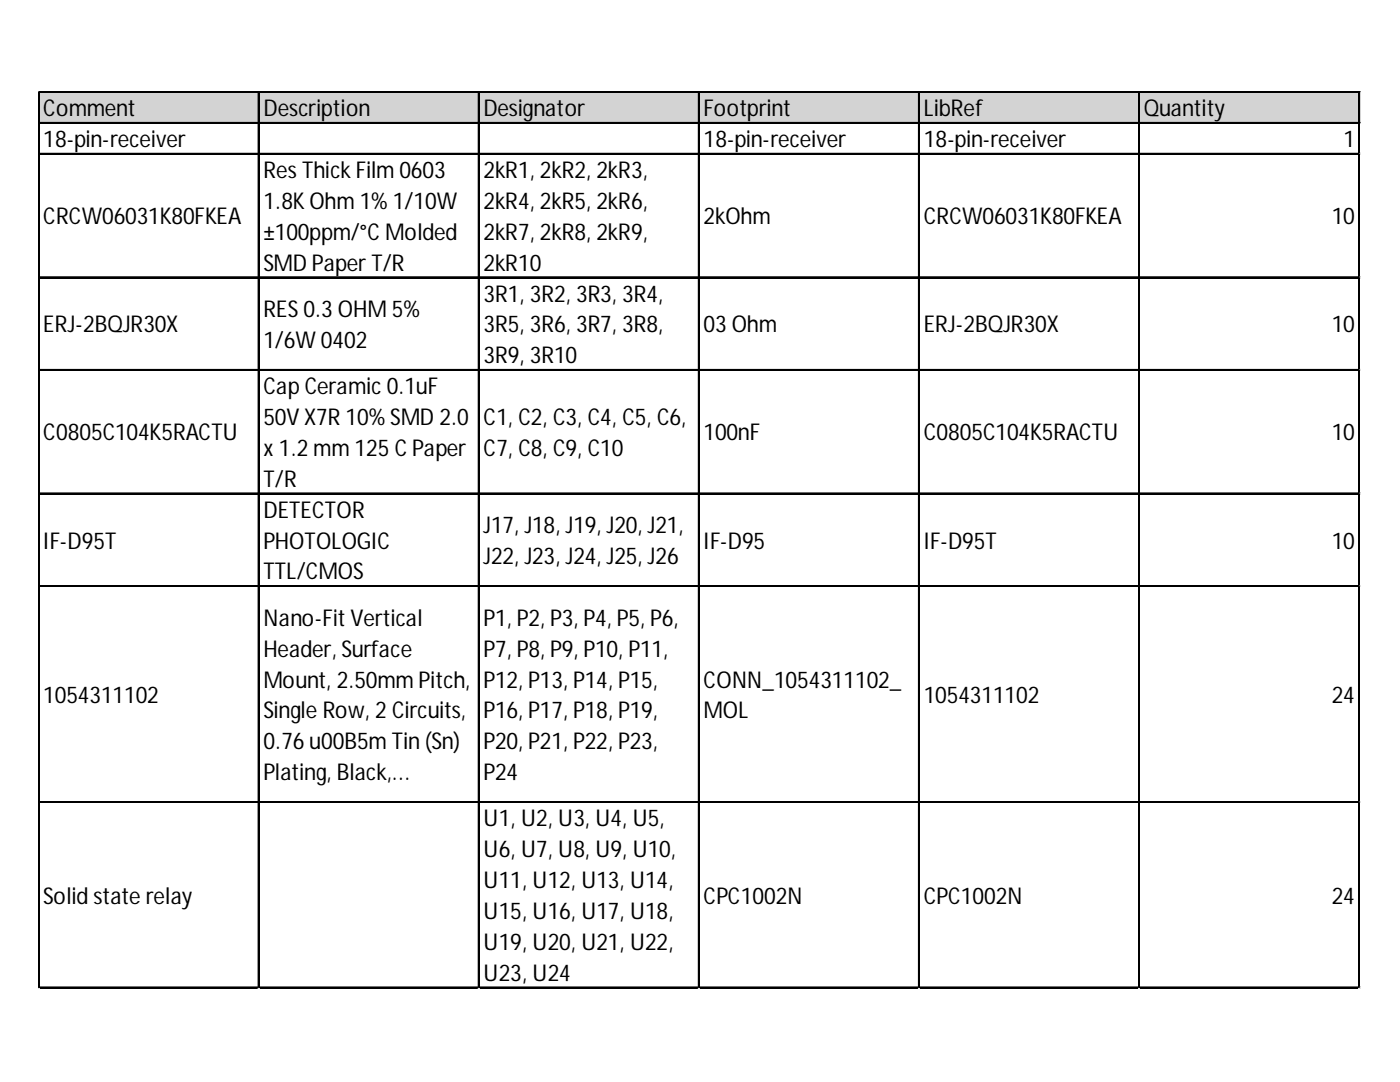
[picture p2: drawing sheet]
<svg xmlns="http://www.w3.org/2000/svg" width="279mm" height="216mm" viewBox="0 0 279 216" stroke-linecap="round" stroke-linejoin="round" font-family="sans-serif">
<defs><g id="words">
<g font-size="4.6">
<text x="8.6" y="23.2">Comment</text>
<text x="52.6" y="23.2">Description</text>
<text x="96.5" y="23.2">Designator</text>
<text x="140.4" y="23.2">Footprint</text>
<text x="184.3" y="23.2">LibRef</text>
<text x="228.3" y="23.2">Quantity</text>
<text x="8.6" y="29.4">18-pin-receiver</text>
<text x="140.4" y="29.4">18-pin-receiver</text>
<text x="184.3" y="29.4">18-pin-receiver</text>
<text x="268.1" y="29.4">1</text>
<text x="52.6" y="35.5">Res Thick Film 0603</text>
<text x="96.5" y="35.5">2kR1, 2kR2, 2kR3,</text>
<text x="52.6" y="41.7">1.8K Ohm 1% 1/10W</text>
<text x="96.5" y="41.7">2kR4, 2kR5, 2kR6,</text>
<text x="8.6" y="44.8">CRCW06031K80FKEA</text>
<text x="52.6" y="47.8">±100ppm/°C Molded</text>
<text x="96.5" y="47.8">2kR7, 2kR8, 2kR9,</text>
<text x="140.4" y="44.8">2kOhm</text>
<text x="184.3" y="44.8">CRCW06031K80FKEA</text>
<text x="265.8" y="44.8">10</text>
<text x="52.6" y="54">SMD Paper T/R</text>
<text x="96.5" y="54">2kR10</text>
<text x="52.6" y="63.2">RES 0.3 OHM 5%</text>
<text x="96.5" y="60.2">3R1, 3R2, 3R3, 3R4,</text>
<text x="8.6" y="66.3">ERJ-2BQJR30X</text>
<text x="52.6" y="69.4">1/6W 0402</text>
<text x="96.5" y="66.3">3R5, 3R6, 3R7, 3R8,</text>
<text x="140.4" y="66.3">03 Ohm</text>
<text x="184.3" y="66.3">ERJ-2BQJR30X</text>
<text x="265.8" y="66.3">10</text>
<text x="96.5" y="72.5">3R9, 3R10</text>
<text x="52.6" y="78.7">Cap Ceramic 0.1uF</text>
<text x="8.6" y="87.9">C0805C104K5RACTU</text>
<text x="52.6" y="84.8">50V X7R 10% SMD 2.0</text>
<text x="96.5" y="84.8">C1, C2, C3, C4, C5, C6,</text>
<text x="140.4" y="87.9">100nF</text>
<text x="184.3" y="87.9">C0805C104K5RACTU</text>
<text x="265.8" y="87.9">10</text>
<text x="52.6" y="91">x 1.2 mm 125 C Paper</text>
<text x="96.5" y="91">C7, C8, C9, C10</text>
<text x="52.6" y="97.1">T/R</text>
<text x="52.6" y="103.3">DETECTOR</text>
<text x="96.5" y="106.4">J17, J18, J19, J20, J21,</text>
<text x="8.6" y="109.5">IF-D95T</text>
<text x="52.6" y="109.5">PHOTOLOGIC</text>
<text x="96.5" y="112.5">J22, J23, J24, J25, J26</text>
<text x="140.4" y="109.5">IF-D95</text>
<text x="184.3" y="109.5">IF-D95T</text>
<text x="265.8" y="109.5">10</text>
<text x="52.6" y="115.6">TTL/CMOS</text>
<text x="52.6" y="124.9">Nano-Fit Vertical</text>
<text x="96.5" y="124.9">P1, P2, P3, P4, P5, P6,</text>
<text x="52.6" y="131">Header, Surface</text>
<text x="96.5" y="131">P7, P8, P9, P10, P11,</text>
<text x="52.6" y="137.2">Mount, 2.50mm Pitch,</text>
<text x="96.5" y="137.2">P12, P13, P14, P15,</text>
<text x="140.4" y="137.2">CONN_1054311102_</text>
<text x="8.6" y="140.3">1054311102</text>
<text x="52.6" y="143.3">Single Row, 2 Circuits,</text>
<text x="96.5" y="143.3">P16, P17, P18, P19,</text>
<text x="140.4" y="143.3">MOL</text>
<text x="184.3" y="140.3">1054311102</text>
<text x="265.8" y="140.3">24</text>
<text x="52.6" y="149.5">0.76 u00B5m Tin (Sn)</text>
<text x="96.5" y="149.5">P20, P21, P22, P23,</text>
<text x="52.6" y="155.7">Plating, Black,...</text>
<text x="96.5" y="155.7">P24</text>
<text x="96.5" y="164.9">U1, U2, U3, U4, U5,</text>
<text x="96.5" y="171.1">U6, U7, U8, U9, U10,</text>
<text x="96.5" y="177.2">U11, U12, U13, U14,</text>
<text x="8.6" y="180.3">Solid state relay</text>
<text x="96.5" y="183.4">U15, U16, U17, U18,</text>
<text x="140.4" y="180.3">CPC1002N</text>
<text x="184.3" y="180.3">CPC1002N</text>
<text x="265.8" y="180.3">24</text>
<text x="96.5" y="189.6">U19, U20, U21, U22,</text>
<text x="96.5" y="195.7">U23, U24</text>
</g>
</g></defs>
<path d="M7.8 18.5h263.7v6.2h-263.7z" fill="#d3d3d3"/>
<g fill="none" stroke="#000" stroke-width=".26">
<path d="M7.6 18.3v178.9M7.7 18.3v178.9M7.9 18.3h263.5M7.9 18.4h263.5M51.5 18.5v178.7M51.7 18.5v178.7M95.5 18.5v178.7M95.6 18.5v178.7M139.4 18.5v178.7M139.5 18.5v178.7M183.3 18.5v178.7M183.4 18.5v178.7"/>
<path d="M227.2 18.5v178.7M227.4 18.5v178.7M271.2 18.5v178.7M271.3 18.5v178.7M7.9 24.4h263.5M7.9 24.6h263.5M7.9 30.6h263.5M7.9 30.7h263.5M7.9 55.3h263.5M7.9 55.4h263.5M7.9 73.7h263.5M7.9 73.9h263.5"/>
<path d="M7.9 98.4h263.5M7.9 98.5h263.5M7.9 116.9h263.5M7.9 117h263.5M7.9 160h263.5M7.9 160.1h263.5M7.9 197h263.5M7.9 197.1h263.5"/>
</g>
<path d="M7.6 197.2v.1" fill="none" stroke="#e0e0e0" stroke-width=".26"/>
<path d="M7.6 197.2l.3 .1z" fill="#e0e0e0"/>
<path d="M51.5 197.2v.1" fill="none" stroke="#e0e0e0" stroke-width=".26"/>
<path d="M51.5 197.2l.3 .1z" fill="#e0e0e0"/>
<path d="M95.5 197.2v.1" fill="none" stroke="#e0e0e0" stroke-width=".26"/>
<path d="M95.5 197.2l.2 .1z" fill="#e0e0e0"/>
<path d="M139.4 197.2v.1" fill="none" stroke="#e0e0e0" stroke-width=".26"/>
<path d="M139.4 197.2l.2 .1z" fill="#e0e0e0"/>
<path d="M183.3 197.2v.1" fill="none" stroke="#e0e0e0" stroke-width=".26"/>
<path d="M183.3 197.2l.3 .1z" fill="#e0e0e0"/>
<path d="M227.2 197.2v.1" fill="none" stroke="#e0e0e0" stroke-width=".26"/>
<path d="M227.2 197.2l.3 .1z" fill="#e0e0e0"/>
<path d="M271.2 197.2v.1" fill="none" stroke="#e0e0e0" stroke-width=".26"/>
<path d="M271.2 197.2l.2 .1z" fill="#e0e0e0"/>
<path d="M271.4 30.6h.1" fill="none" stroke="#e0e0e0" stroke-width=".26"/>
<path d="M271.4 30.6l.1 .3z" fill="#e0e0e0"/>
<path d="M271.4 55.3h.1" fill="none" stroke="#e0e0e0" stroke-width=".26"/>
<path d="M271.4 55.3l.1 .2z" fill="#e0e0e0"/>
<path d="M271.4 73.7h.1" fill="none" stroke="#e0e0e0" stroke-width=".26"/>
<path d="M271.4 73.7l.1 .3z" fill="#e0e0e0"/>
<path d="M271.4 98.4h.1" fill="none" stroke="#e0e0e0" stroke-width=".26"/>
<path d="M271.4 98.4l.1 .2z" fill="#e0e0e0"/>
<path d="M271.4 116.9h.1" fill="none" stroke="#e0e0e0" stroke-width=".26"/>
<path d="M271.4 116.9l.1 .2z" fill="#e0e0e0"/>
<path d="M271.4 160h.1" fill="none" stroke="#e0e0e0" stroke-width=".26"/>
<path d="M271.4 160l.1 .3z" fill="#e0e0e0"/>
<path d="M271.4 197h.1" fill="none" stroke="#e0e0e0" stroke-width=".26"/>
<path d="M271.4 197l.1 .2z" fill="#e0e0e0"/>
<use href="#words"/>
</svg>
